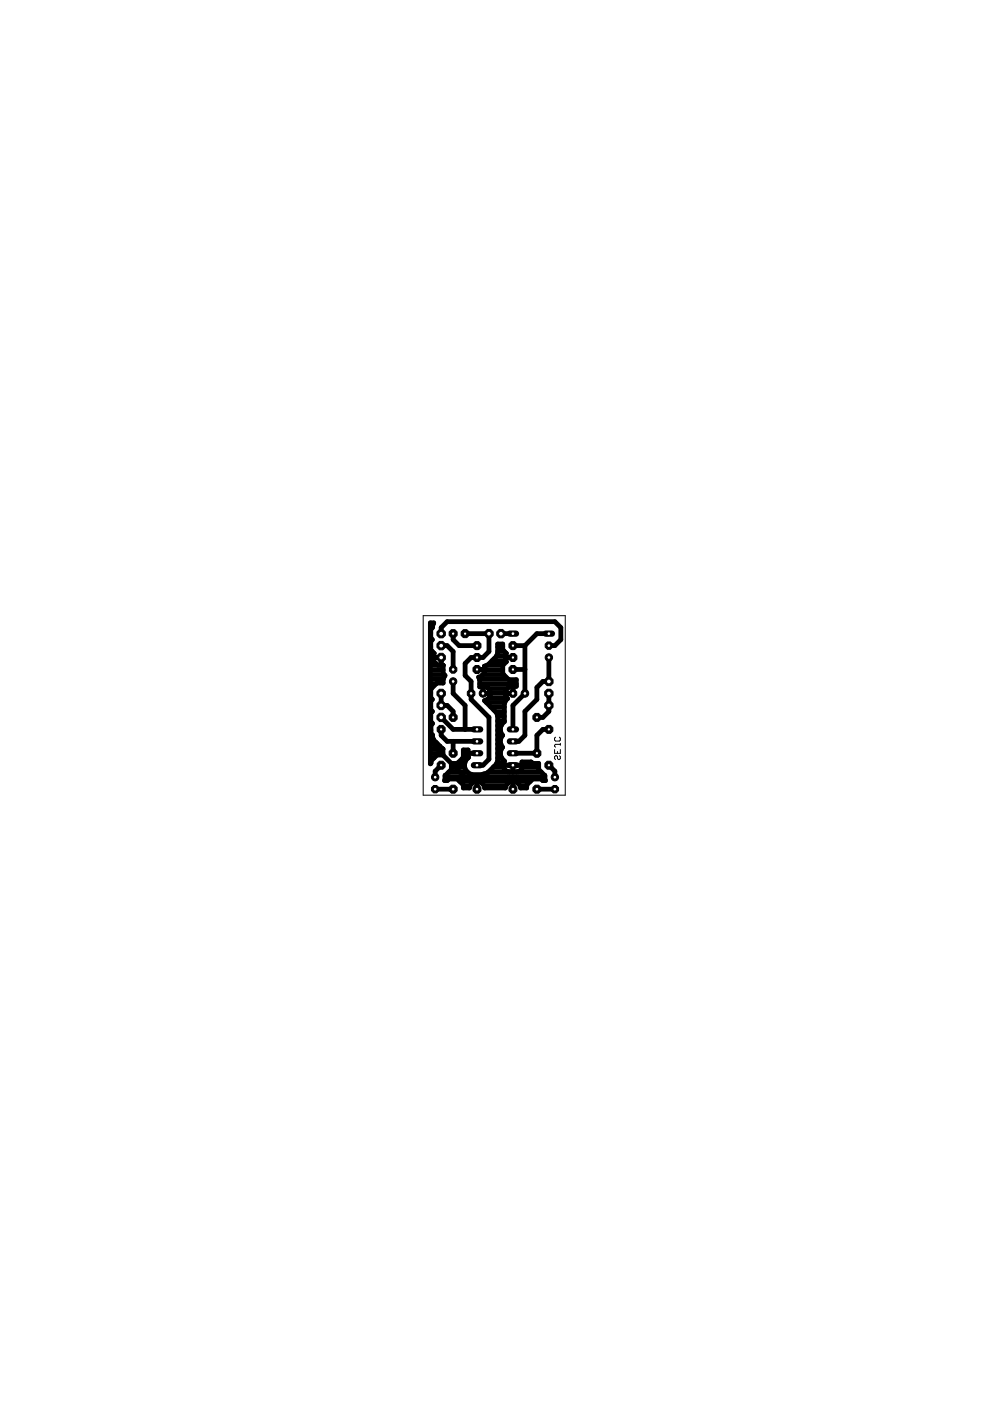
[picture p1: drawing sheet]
<svg xmlns="http://www.w3.org/2000/svg" width="210mm" height="297mm" viewBox="0 0 210 297" stroke-linecap="round" stroke-linejoin="round" font-family="sans-serif">
<path d="M117.6 158.9v.8h1.2v-.8M117.8 156.3l-.2 .2v.4l.2 .2h.8l.2-.2v-.4l-.2-.2M118.2 159.3v.4M118.8 157.6v.4M118.8 157.8h-1l-.2 .2 .2 .4M118.6 160.2l.2 .2v.4l-.2 .2-.4-.2v-.4l-.2-.2-.4 .2v.4l.2 .2" fill="none" stroke="#000" stroke-width=".21"/>
<g fill="none" stroke="#000" stroke-width="1">
<path d="M91.2 139.1h.7M91.2 138.1h.5M91.2 137.1h.1M91.2 136.1h.1M91.2 135.2h.1M91.2 134.2h.1M91.2 133.2h.3M91.2 132.2h.7M91.9 139.4h1.7l-.1 1.7M93.5 134.3v-1.2l1.3-1.3h22.8l1.3 1.3v2.5l-1.3 1.3h-1.2M93.5 136.9h1.3l1.3 1.2v3.8M96.1 134.3v1.3l1.2 1.3h3.8"/>
<path d="M98.6 134.3h5.1v3.8l-1.3 1.3h-2.5l-1.3 1.3v2.5l1.3 1.3v3.8l3.8 3.8v8.9l-1.3 1.2h-1.3M105.3 139.1h1.9M105.5 138.1h1.5M105.5 137.1h1.1M106.2 134.3h2.6M107.2 139.4h1.6M108.8 139.4h.1M108.8 136.9h2.5M111.3 136.9v10.1l-2.5 2.6v5M116.4 134.3h-2.6l-2.5 2.6M116.4 139.4v5.1h-1.3l-1.3 1.3v2.5l-2.5 2.5v5.1l-1.3 1.3h-1.2M91.2 141.1h2.8v1.7l.4 .4-.4 .9v.7h-1.4l-1.3 1.3v1.8"/>
<path d="M91.2 159.7h2.7M91.2 158.7h2.7M91.2 157.8h1.6M91.2 156.8h.7M91.2 155.8h.5M91.2 154.8h.2M91.2 153.8h.2M91.2 152.9h.1M91.2 151.9h.1M91.2 150.9h.4M91.2 149.9h.1M91.2 148.9h.1"/>
<path d="M91.2 148h.1M91.2 147h.1M91.2 146h.3M91.2 145h1.2M91.2 144h2.8M91.2 143h3M91.2 142h2.8M91.2 140.1h.7M91.3 147.9l.4 .4-.4 .4v1.8l.4 .3-.4 .4v1.8l.4 .4-.3 .3v1.8l.3 .4 .3 1 .5 .6M91.9 140.1v-1.4l.2-.2-.8-.7v-1.8l.4-.4-.4-.3v-1.9l.4-.4 .3-.9h-.8v29.8l.2-.5 1.2-1.3h1.3v-1.3M91.9 140.1l1 1M92.3 158.4l6.3 6.4"/>
<path d="M92.5 157.5h.1M92.5 157.5l.8 .7M93.3 158.2l.6 .6M93.3 158.2h.1M93.5 147v2.6h1.3l1.3 1.2v1.3M93.5 154.6v1.3l1.3 1.3h6.3M93.5 140.1h.1M93.5 152.1l2.6 2.5h5M93.9 158.8h.1M96.1 144.5v2.5l2.5 2.6v5M96.1 157.2v2.5M98.2 159.7h.9"/>
<path d="M99.1 159.7h2M101.1 141.9h1.6M101.1 141.9v.1M101.1 159.7h.1M101.7 144h6.1M101.7 145h7.8M102.3 143h4.5M102.4 145.5v1.5h1.6M102.4 147h.1M102.4 146h.1M102.7 142h3.9M103.1 148.9h3.9"/>
<path d="M103.2 141.1h3.4M103.6 146h4M103.7 148h3.8M104 147h3.2M104.1 149.9h2.8M104.3 140.1h2.9M105.1 150.9h1.8M105.5 159.7h.6M105.5 158.7h.8M105.5 157.8h.7M105.5 156.8h.6M105.5 155.8h1"/>
<path d="M105.5 154.8h.6M105.5 153.8h.8M105.5 152.9h1.4M105.5 151.9h1.4M106.1 156.8v.8l.5 .8a1.92 1.92 0 0 0 .4 3l-.2 .3M106.6 141.1v1.7l1.3 1.3h1.6v1.4h-1.4l-.9 .9v1.3l.4 .4-.4 .4-.3 .7v3.8a1.92 1.92 0 0 0-.3 2.9l-.5 .9M107.2 140.1v-1.4l.2-.2-.8-.7v-1.3h-1.1v2l-.3 .7-1.8 1.8-.7 .2v1.4l-.9 1h-.3l.2 .5v1.5a1.56 1.56 0 0 1 2.2 .9 1.56 1.56 0 0 1-1.2 2l2.5 2.6 .3 .6v9.7a6.6 6.6 0 0 1-2.7 2.7 5 5 0 0 1-3.4-.2 2.04 2.04 0 0 1 0-3.3 1.38 1.38 0 0 1-.1-1.6h-1.1v1.6l-1.2 1.3h-1.3v1.3l-1.3 1.2-.1 1.1h.5l.4-.3h1.8l1.2 1.2v.7h1.3v-.4l1-1h1.3l.9 1M107.2 140.1l.2 .2-.8 .8M107.2 147h1.5M108.7 147h.1M108.8 141.9h2.5M108.8 145.5v1.5"/>
<path d="M108.8 147h.1M108.8 146h.1M116.4 154.6h-1.3l-1.3 1.3v3.8h-5M116.4 147v3.8l-1.3 1.3h-1.3M91.2 161.7h.2M91.2 160.7h.8M92.3 167.3h3.8M93.5 162.2l-1.2 1.3v1.3M94.4 164.7h21.1M95.1 163.7h4M95.7 162.7h2.8M97.1 161.7h1.5"/>
<path d="M97.4 165.7h15.1M98.1 160.7h1.1M98.2 166.6h1.4M101.1 165.7v1.4M101.1 167.1h.1M101.1 166.6h.1M102.7 166.6h4.5M102.7 166.7v.4h4.5v-.4M103.6 163.7h11.1M104.6 162.7h2.1M105.4 161.7h1.4M105.5 160.7h.9"/>
<path d="M106.7 162.2h4.1M106.8 161.7a1.42 1.42 0 0 0 1.2 2M108.8 162.2v1.5M108.8 165.7v1.4M108.8 167.1h.1M108.8 166.6h.1M108.8 162.7h.1M110.3 166.6h1.4M110.7 161.7a1.42 1.42 0 0 1-1.2 2M110.7 161.7v-.2h1.9l.3 .4h1.3v1.3l1.3 1.2 .2 1.1h-.6l-.4-.3h-1.8l-1.2 1.2v.7h-1.3v-.4l-1-1h-1.3l-.9 1M110.7 161.7h2.1M110.8 162.7h3.4"/>
<path d="M113.8 167.3h3.8M116.4 162.2l1.2 1.3v1.3"/>
</g>
<path d="M92.3 139.4l-1.3 1.3v16.5l1.3 1.2" fill="none" stroke="#000" stroke-width=".42"/>
<circle cx="108.8" cy="147" r=".87" fill="#000" stroke="#000" stroke-width=".21"/>
<circle cx="108.8" cy="147" r=".4" fill="#fff" stroke="#000" stroke-width=".21"/>
<circle cx="111.3" cy="147" r=".8" fill="#000" stroke="#000" stroke-width=".21"/>
<circle cx="111.3" cy="147" r=".4" fill="#fff" stroke="#000" stroke-width=".21"/>
<circle cx="99.9" cy="147" r=".87" fill="#000" stroke="#000" stroke-width=".21"/>
<circle cx="99.9" cy="147" r=".4" fill="#fff" stroke="#000" stroke-width=".21"/>
<circle cx="102.4" cy="147" r=".8" fill="#000" stroke="#000" stroke-width=".21"/>
<circle cx="102.4" cy="147" r=".4" fill="#fff" stroke="#000" stroke-width=".21"/>
<circle cx="96.1" cy="141.9" r=".85" fill="#000" stroke="#000" stroke-width=".21"/>
<circle cx="96.1" cy="141.9" r=".4" fill="#fff" stroke="#000" stroke-width=".21"/>
<circle cx="96.1" cy="144.5" r=".78" fill="#000" stroke="#000" stroke-width=".21"/>
<circle cx="96.1" cy="144.5" r=".4" fill="#fff" stroke="#000" stroke-width=".21"/>
<circle cx="116.4" cy="136.9" r=".85" fill="#000" stroke="#000" stroke-width=".21"/>
<circle cx="116.4" cy="136.9" r=".4" fill="#fff" stroke="#000" stroke-width=".21"/>
<circle cx="116.4" cy="139.4" r=".78" fill="#000" stroke="#000" stroke-width=".21"/>
<circle cx="116.4" cy="139.4" r=".4" fill="#fff" stroke="#000" stroke-width=".21"/>
<circle cx="92.3" cy="167.3" r=".85" fill="#000" stroke="#000" stroke-width=".21"/>
<circle cx="92.3" cy="167.3" r=".4" fill="#fff" stroke="#000" stroke-width=".21"/>
<circle cx="92.3" cy="164.8" r=".78" fill="#000" stroke="#000" stroke-width=".21"/>
<circle cx="92.3" cy="164.8" r=".4" fill="#fff" stroke="#000" stroke-width=".21"/>
<circle cx="117.6" cy="167.3" r=".85" fill="#000" stroke="#000" stroke-width=".21"/>
<circle cx="117.6" cy="167.3" r=".4" fill="#fff" stroke="#000" stroke-width=".21"/>
<circle cx="117.6" cy="164.8" r=".78" fill="#000" stroke="#000" stroke-width=".21"/>
<circle cx="117.6" cy="164.8" r=".4" fill="#fff" stroke="#000" stroke-width=".21"/>
<path d="M100.5 154.6h1.3" fill="none" stroke="#000" stroke-width="1.3"/>
<circle cx="101.1" cy="154.6" r=".4" fill="#fff" stroke="#000" stroke-width=".21"/>
<path d="M100.5 157.2h1.3" fill="none" stroke="#000" stroke-width="1.3"/>
<circle cx="101.1" cy="157.2" r=".4" fill="#fff" stroke="#000" stroke-width=".21"/>
<path d="M108.1 157.2h1.3" fill="none" stroke="#000" stroke-width="1.3"/>
<circle cx="108.8" cy="157.2" r=".4" fill="#fff" stroke="#000" stroke-width=".21"/>
<path d="M108.1 154.6h1.3" fill="none" stroke="#000" stroke-width="1.3"/>
<circle cx="108.8" cy="154.6" r=".4" fill="#fff" stroke="#000" stroke-width=".21"/>
<path d="M100.5 159.7h1.3" fill="none" stroke="#000" stroke-width="1.3"/>
<circle cx="101.1" cy="159.7" r=".4" fill="#fff" stroke="#000" stroke-width=".21"/>
<path d="M100.5 162.2h1.3" fill="none" stroke="#000" stroke-width="1.3"/>
<circle cx="101.1" cy="162.2" r=".4" fill="#fff" stroke="#000" stroke-width=".21"/>
<path d="M108.1 159.7h1.3" fill="none" stroke="#000" stroke-width="1.3"/>
<circle cx="108.8" cy="159.7" r=".4" fill="#fff" stroke="#000" stroke-width=".21"/>
<path d="M108.1 162.2h1.3" fill="none" stroke="#000" stroke-width="1.3"/>
<circle cx="108.8" cy="162.2" r=".4" fill="#fff" stroke="#000" stroke-width=".21"/>
<circle cx="93.5" cy="134.3" r=".96" fill="#000" stroke="#000" stroke-width=".21"/>
<circle cx="93.5" cy="134.3" r=".51" fill="#fff" stroke="#000" stroke-width=".21"/>
<circle cx="93.5" cy="136.9" r=".96" fill="#000" stroke="#000" stroke-width=".21"/>
<circle cx="93.5" cy="136.9" r=".51" fill="#fff" stroke="#000" stroke-width=".21"/>
<circle cx="93.5" cy="139.4" r=".96" fill="#000" stroke="#000" stroke-width=".21"/>
<circle cx="93.5" cy="139.4" r=".51" fill="#fff" stroke="#000" stroke-width=".21"/>
<circle cx="106.2" cy="134.3" r=".96" fill="#000" stroke="#000" stroke-width=".21"/>
<circle cx="106.2" cy="134.3" r=".51" fill="#fff" stroke="#000" stroke-width=".21"/>
<circle cx="103.7" cy="134.3" r=".96" fill="#000" stroke="#000" stroke-width=".21"/>
<circle cx="103.7" cy="134.3" r=".51" fill="#fff" stroke="#000" stroke-width=".21"/>
<circle cx="101.1" cy="141.9" r=".92" fill="#000" stroke="#000" stroke-width=".21"/>
<circle cx="101.1" cy="141.9" r=".36" fill="#fff" stroke="#000" stroke-width=".21"/>
<circle cx="108.8" cy="141.9" r=".92" fill="#000" stroke="#000" stroke-width=".21"/>
<circle cx="108.8" cy="141.9" r=".36" fill="#fff" stroke="#000" stroke-width=".21"/>
<circle cx="101.1" cy="139.4" r=".92" fill="#000" stroke="#000" stroke-width=".21"/>
<circle cx="101.1" cy="139.4" r=".36" fill="#fff" stroke="#000" stroke-width=".21"/>
<circle cx="108.8" cy="139.4" r=".92" fill="#000" stroke="#000" stroke-width=".21"/>
<circle cx="108.8" cy="139.4" r=".36" fill="#fff" stroke="#000" stroke-width=".21"/>
<circle cx="96.1" cy="152.1" r=".92" fill="#000" stroke="#000" stroke-width=".21"/>
<circle cx="96.1" cy="152.1" r=".36" fill="#fff" stroke="#000" stroke-width=".21"/>
<circle cx="96.1" cy="159.7" r=".92" fill="#000" stroke="#000" stroke-width=".21"/>
<circle cx="96.1" cy="159.7" r=".36" fill="#fff" stroke="#000" stroke-width=".21"/>
<circle cx="113.8" cy="152.1" r=".92" fill="#000" stroke="#000" stroke-width=".21"/>
<circle cx="113.8" cy="152.1" r=".36" fill="#fff" stroke="#000" stroke-width=".21"/>
<circle cx="113.8" cy="159.7" r=".92" fill="#000" stroke="#000" stroke-width=".21"/>
<circle cx="113.8" cy="159.7" r=".36" fill="#fff" stroke="#000" stroke-width=".21"/>
<circle cx="93.5" cy="154.6" r=".92" fill="#000" stroke="#000" stroke-width=".21"/>
<circle cx="93.5" cy="154.6" r=".36" fill="#fff" stroke="#000" stroke-width=".21"/>
<circle cx="93.5" cy="162.2" r=".92" fill="#000" stroke="#000" stroke-width=".21"/>
<circle cx="93.5" cy="162.2" r=".36" fill="#fff" stroke="#000" stroke-width=".21"/>
<circle cx="116.4" cy="154.6" r=".92" fill="#000" stroke="#000" stroke-width=".21"/>
<circle cx="116.4" cy="154.6" r=".36" fill="#fff" stroke="#000" stroke-width=".21"/>
<circle cx="116.4" cy="162.2" r=".92" fill="#000" stroke="#000" stroke-width=".21"/>
<circle cx="116.4" cy="162.2" r=".36" fill="#fff" stroke="#000" stroke-width=".21"/>
<circle cx="96.1" cy="167.3" r=".92" fill="#000" stroke="#000" stroke-width=".21"/>
<circle cx="96.1" cy="167.3" r=".4" fill="#fff" stroke="#000" stroke-width=".21"/>
<circle cx="101.1" cy="167.3" r=".92" fill="#000" stroke="#000" stroke-width=".21"/>
<circle cx="101.1" cy="167.3" r=".4" fill="#fff" stroke="#000" stroke-width=".21"/>
<circle cx="108.8" cy="167.3" r=".92" fill="#000" stroke="#000" stroke-width=".21"/>
<circle cx="108.8" cy="167.3" r=".4" fill="#fff" stroke="#000" stroke-width=".21"/>
<circle cx="113.8" cy="167.3" r=".92" fill="#000" stroke="#000" stroke-width=".21"/>
<circle cx="113.8" cy="167.3" r=".4" fill="#fff" stroke="#000" stroke-width=".21"/>
<path d="M115.7 134.3h1.3" fill="none" stroke="#000" stroke-width="1.3"/>
<circle cx="116.4" cy="134.3" r=".4" fill="#fff" stroke="#000" stroke-width=".21"/>
<path d="M108.1 134.3h1.3" fill="none" stroke="#000" stroke-width="1.3"/>
<circle cx="108.8" cy="134.3" r=".4" fill="#fff" stroke="#000" stroke-width=".21"/>
<circle cx="101.1" cy="136.9" r=".92" fill="#000" stroke="#000" stroke-width=".21"/>
<circle cx="101.1" cy="136.9" r=".36" fill="#fff" stroke="#000" stroke-width=".21"/>
<circle cx="108.8" cy="136.9" r=".92" fill="#000" stroke="#000" stroke-width=".21"/>
<circle cx="108.8" cy="136.9" r=".36" fill="#fff" stroke="#000" stroke-width=".21"/>
<circle cx="93.5" cy="147" r=".96" fill="#000" stroke="#000" stroke-width=".21"/>
<circle cx="93.5" cy="147" r=".51" fill="#fff" stroke="#000" stroke-width=".21"/>
<circle cx="93.5" cy="149.6" r=".96" fill="#000" stroke="#000" stroke-width=".21"/>
<circle cx="93.5" cy="149.6" r=".51" fill="#fff" stroke="#000" stroke-width=".21"/>
<circle cx="93.5" cy="152.1" r=".96" fill="#000" stroke="#000" stroke-width=".21"/>
<circle cx="93.5" cy="152.1" r=".51" fill="#fff" stroke="#000" stroke-width=".21"/>
<circle cx="116.4" cy="149.6" r=".96" fill="#000" stroke="#000" stroke-width=".21"/>
<circle cx="116.4" cy="149.6" r=".51" fill="#fff" stroke="#000" stroke-width=".21"/>
<circle cx="116.4" cy="147" r=".96" fill="#000" stroke="#000" stroke-width=".21"/>
<circle cx="116.4" cy="147" r=".51" fill="#fff" stroke="#000" stroke-width=".21"/>
<circle cx="116.4" cy="144.5" r=".96" fill="#000" stroke="#000" stroke-width=".21"/>
<circle cx="116.4" cy="144.5" r=".51" fill="#fff" stroke="#000" stroke-width=".21"/>
<circle cx="96.1" cy="134.3" r=".92" fill="#000" stroke="#000" stroke-width=".21"/>
<circle cx="96.1" cy="134.3" r=".36" fill="#fff" stroke="#000" stroke-width=".21"/>
<circle cx="98.6" cy="134.3" r=".92" fill="#000" stroke="#000" stroke-width=".21"/>
<circle cx="98.6" cy="134.3" r=".36" fill="#fff" stroke="#000" stroke-width=".21"/>
<path d="M89.7 130.5h30.1v38.1h-30.1z" fill="none" stroke="#000" stroke-width=".21"/>
</svg>
